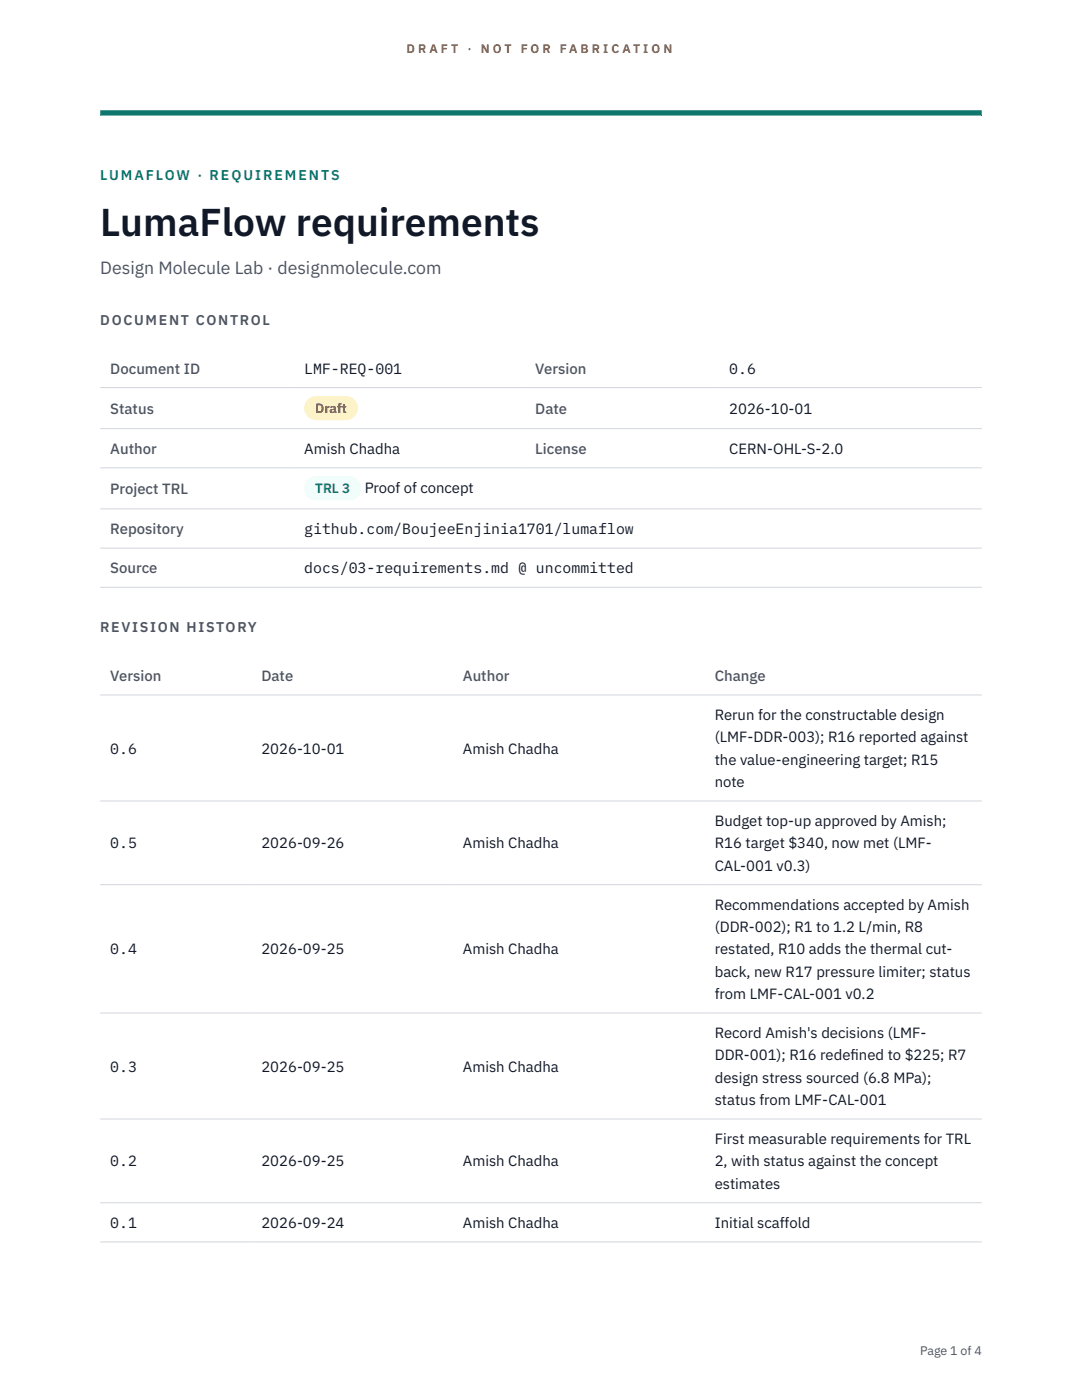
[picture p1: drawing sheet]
<svg xmlns="http://www.w3.org/2000/svg" width="216mm" height="279mm" viewBox="0 0 216 279" stroke-linecap="round" stroke-linejoin="round" font-family="sans-serif">
<defs><g id="words">
<text font-size="7.8" fill="#111827" x="20" y="47.1">LumaFlow requirements</text>
<text font-size="3.5" fill="#4b5563" x="20" y="54.6">Design Molecule Lab · designmolecule.com</text>
<g font-size="3" fill="#4b5563">
<text x="22" y="74.5">Document ID</text>
<text x="106.8" y="74.5">Version</text>
<text x="22" y="82.6">Status</text>
<text x="106.8" y="82.6">Date</text>
<text x="22" y="90.6">Author</text>
<text x="106.8" y="90.6">License</text>
<text x="22" y="98.6">Project TRL</text>
<text x="22" y="106.6">Repository</text>
<text x="22" y="114.4">Source</text>
<text x="22" y="135.9">Version</text>
<text x="52.2" y="135.9">Date</text>
<text x="92.4" y="135.9">Author</text>
<text x="142.6" y="135.9">Change</text>
</g>
<g font-size="3" fill="#111827">
<text x="60.7" y="74.5">LMF-REQ-001</text>
<text x="145.5" y="74.5">0.6</text>
<text x="145.5" y="82.6">2026-10-01</text>
<text x="60.7" y="90.6">Amish Chadha</text>
<text x="145.5" y="90.6">CERN-OHL-S-2.0</text>
<text x="72.8" y="98.5">Proof of concept</text>
<text x="60.7" y="106.6">github.com/BoujeeEnjinia1701/lumaflow</text>
<text x="60.7" y="114.4">docs/03-requirements.md @ uncommitted</text>
<text x="142.6" y="143.7">Rerun for the constructable design</text>
<text x="142.6" y="148.2">(LMF-DDR-003); R16 reported against</text>
<text x="22" y="150.4">0.6</text>
<text x="52.2" y="150.4">2026-10-01</text>
<text x="92.4" y="150.4">Amish Chadha</text>
<text x="142.6" y="152.6">the value-engineering target; R15</text>
<text x="142.6" y="157.1">note</text>
<text x="142.6" y="164.9">Budget top-up approved by Amish;</text>
<text x="22" y="169.3">0.5</text>
<text x="52.2" y="169.3">2026-09-26</text>
<text x="92.4" y="169.3">Amish Chadha</text>
<text x="142.6" y="169.3">R16 target $340, now met (LMF-</text>
<text x="142.6" y="173.8">CAL-001 v0.3)</text>
<text x="142.6" y="181.6">Recommendations accepted by Amish</text>
<text x="22" y="190.5">0.4</text>
<text x="52.2" y="190.5">2026-09-25</text>
<text x="92.4" y="190.5">Amish Chadha</text>
<text x="142.6" y="186">(DDR-002); R1 to 1.2 L/min, R8</text>
<text x="142.6" y="190.5">restated, R10 adds the thermal cut-</text>
<text x="142.6" y="194.9">back, new R17 pressure limiter; status</text>
<text x="142.6" y="199.4">from LMF-CAL-001 v0.2</text>
<text x="142.6" y="207.2">Record Amish's decisions (LMF-</text>
<text x="22" y="213.9">0.3</text>
<text x="52.2" y="213.9">2026-09-25</text>
<text x="92.4" y="213.9">Amish Chadha</text>
<text x="142.6" y="211.6">DDR-001); R16 redef</text>
<text x="169.7" y="211.6">ined to $225; R7</text>
<text x="142.6" y="216.1">design stress sourced (6.8 MPa);</text>
<text x="142.6" y="220.5">status from LMF-CAL-001</text>
<text x="22" y="232.8">0.2</text>
<text x="52.2" y="232.8">2026-09-25</text>
<text x="92.4" y="232.8">Amish Chadha</text>
<text x="142.6" y="228.3">First measurable requirements for TRL</text>
<text x="142.6" y="232.8">2, with status against the concept</text>
<text x="142.6" y="237.2">estimates</text>
<text x="22" y="245.1">0.1</text>
<text x="52.2" y="245.1">2026-09-24</text>
<text x="92.4" y="245.1">Amish Chadha</text>
<text x="142.6" y="245.1">Initial scaffold</text>
</g>
<text font-size="2.8" fill="#0f766e" x="20" y="36">LUMAFLOW · REQUIREMENTS</text>
<g font-size="2.8" fill="#4b5563">
<text x="20" y="64.8">DOCUMENT CONTROL</text>
<text x="20" y="126.2">REVISION HISTORY</text>
</g>
<text font-size="2.7" fill="#92400e" x="62.9" y="82.5">Draft</text>
<text font-size="2.7" fill="#0f766e" x="62.9" y="98.5">TRL 3</text>
<g font-size="2.5" fill="#b45309">
<text x="81.1" y="10.5">D R A F T</text>
<text x="93.3" y="10.5">·</text>
<text x="95.9" y="10.5">N O T</text>
<text x="103.9" y="10.5">F O R</text>
<text x="111.7" y="10.5">F A B R I C A T I O N</text>
</g>
<text font-size="2.5" fill="#4b5563" x="183.6" y="270.3">Page 1 of 4</text>
</g></defs>
<path d="M20 23.1h175.9zM20 22h175.9v1.1h-175.9z" fill-rule="evenodd" fill="#0f766e"/>
<g fill="none" stroke="#d1d5db" stroke-width=".2">
<path d="M20 77.3h175.9M20 85.5h175.9M20 93.4h175.9M20 101.6h175.9M20 109.4h175.9M20 117.2h175.9M20 138.7h175.9M20 159.9h175.9M20 176.6h175.9M20 202.2h175.9M20 223.3h175.9M20 240h175.9"/>
<path d="M20 247.9h175.9"/>
</g>
<path d="M60.7 79h10.7v4.9h-10.7z" fill="#fef3c7"/>
<path d="M60.7 95.1h11.4v4.8h-11.4z" fill="#f0fdfa"/>
<use href="#words"/>
</svg>
